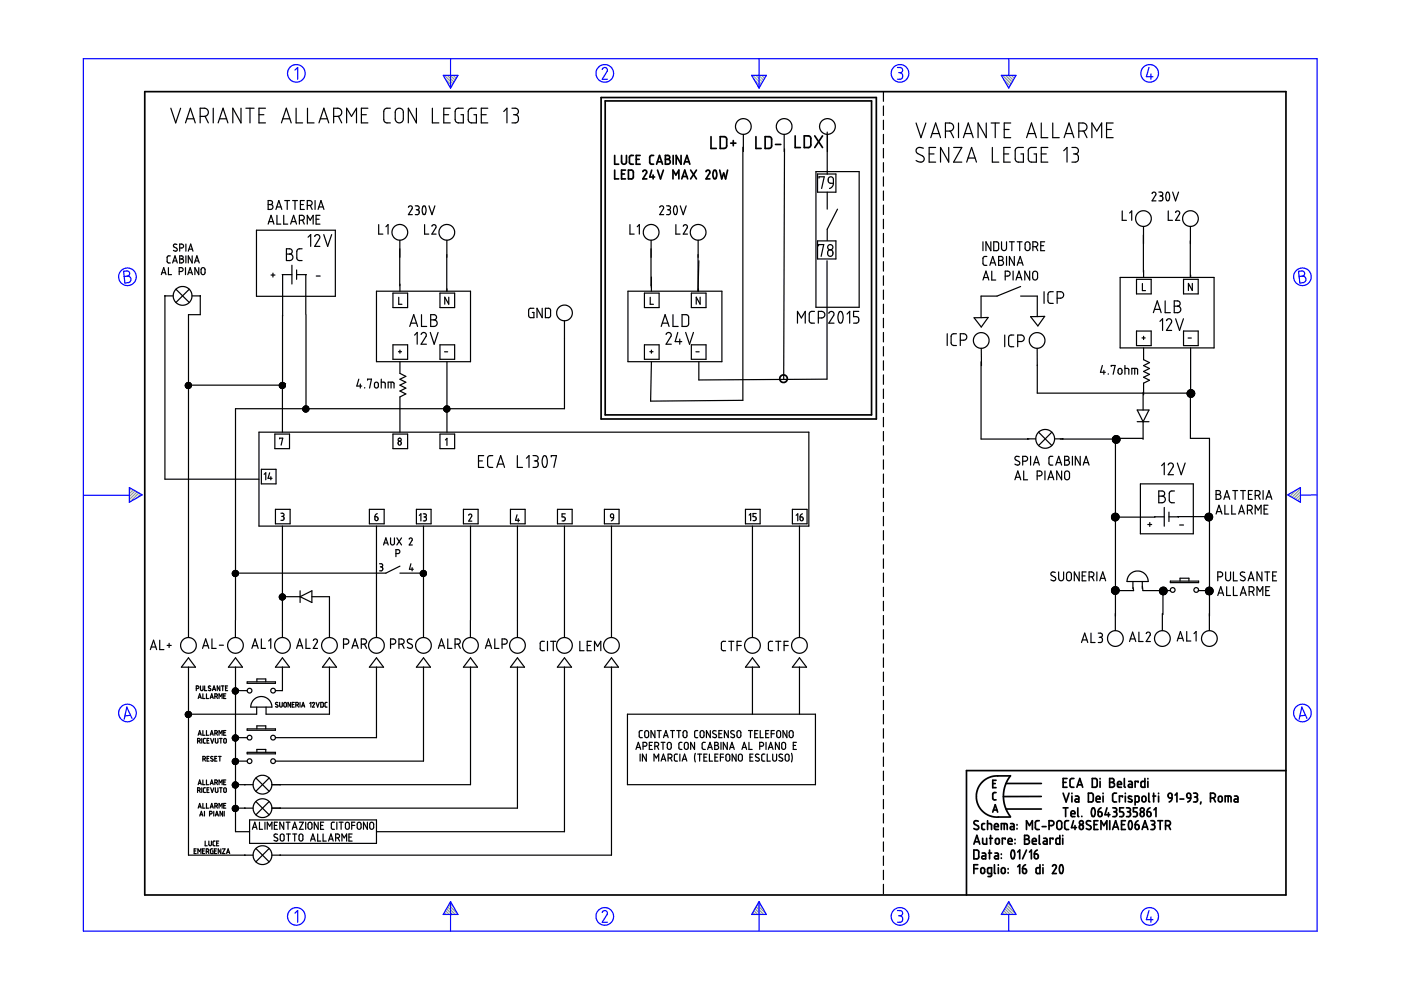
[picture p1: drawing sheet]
<svg xmlns="http://www.w3.org/2000/svg" width="297mm" height="210mm" viewBox="0 0 297 210" stroke-linecap="round" stroke-linejoin="round" font-family="sans-serif">
<g fill="none" stroke="#6c9" stroke-width=".25">
<path d="M94.2 16l1.8 1.8M94.5 16.8l1.3 1.4M94.8 16l1.5 1.4M95.3 18.3l.3 .3M95.5 16l1 1M96.1 16l.6 .6M96.7 16l.3 .2M159.6 16l1.8 1.8M159.9 16.8l1.3 1.4M160.3 16l1.4 1.4M160.7 18.3l.3 .3M160.9 16l1 1"/>
<path d="M161.5 16l.6 .6M162.1 16l.2 .2M212.6 16l1.8 1.8M212.8 16.8l1.3 1.4M213.2 16l1.4 1.4M213.7 18.3l.2 .3M213.8 16l1 1M214.4 16l.7 .6M215.1 16l.2 .2M27.5 103.4h-.1M27.9 103.6l-.5 .4M28.3 103.8l-.9 .9"/>
<path d="M28.7 104.1l-1.3 1.2M29 104.3l-1.6 1.6M29.4 104.5l-1.8 1.9M29.8 104.8l-.8 .8M273.4 104.7l-.3 .3M274.9 103.9l-1.4 1.3M275.7 103.6l-1.8 1.9M275.7 106.1l-.2 .3M275.7 105.5l-.6 .6M275.7 104.9l-1 1M275.7 104.2l-1.4 1.5M94 193.8v.1"/>
<path d="M94.2 193.5l.4 .4M94.4 193.1l.9 .8M94.7 192.7l1.2 1.2M94.9 192.3l1.6 1.6M95.1 191.9l1.9 1.9M95.4 191.5l.8 .8M159.4 193.8v.1M159.6 193.5l.4 .4M159.9 193.1l.8 .8M160.1 192.7l1.2 1.2M160.3 192.3l1.6 1.6M160.5 191.9l1.9 1.9"/>
<path d="M160.8 191.5l.8 .8M212.3 193.8v.1M212.6 193.5l.4 .4M212.8 193.1l.8 .8M213 192.7l1.2 1.2M213.2 192.3l1.6 1.6M213.5 191.9l1.8 1.9M213.7 191.5l.8 .8"/>
</g>
<g fill="none" stroke="#00f" stroke-width=".25">
<path d="M17.7 12.4h261.6v185h-261.6zM62.5 14.9l.6-.6v2.5M94 16h3.1l-1.6 2.7zM95.5 12.4v6.3M127.7 14.7l.5-.4 .5 .3v.5l-1 1.7h1.1M159.4 16h3.1l-1.6 2.7zM160.9 12.4v6.3M190.3 14.3h.7l.3 .3v.6l-.5 .2M190.5 15.4h.3M190.8 15.4l.5 .3v.7l-.3 .4h-.7M212.3 16h3.1l-1.5 2.7zM213.9 12.5v3.5"/>
<path d="M243.6 14.3l-.5 2h1.4M244 15.7v1.1M26.2 57.5l.9-.1 .3 .3 .1 .5-.5 .3 .5 .2 .3 .4-.1 .3-.3 .5-.9 .1zM27 58.5l-.7 .1M275.3 57.5l.9-.1 .3 .3 .1 .5-.5 .3 .5 .2 .3 .4-.1 .4-.2 .3-1 .2zM276.1 58.5l-.7 .1M17.8 105h9.6M27.4 103.4l2.7 1.5-2.7 1.6zM273 104.9l2.7-1.5v3.1zM279.3 104.9l-3.6 .1M27.7 151.7l-1.2 .1M28 152.3l-1.1-2.4-.6 2.6"/>
<path d="M276.8 151.7l-1.2 .1M277.1 152.3l-1.1-2.4-.6 2.6M62.5 193.6l.6-.5v2.4M95.5 191.2v6.2M95.5 191.2l1.6 2.7h-3.1zM127.7 193.5l.1-.3 .5-.1 .5 .4-.1 .4-1 1.6h1.1M160.9 191.2v6.2M160.9 191.2l1.6 2.7h-3.1zM190.3 193.1h.6l.4 .2v.5l-.5 .4M190.5 194.2h.3M190.8 194.2l.5 .3v.7l-.4 .3h-.6M213.9 191.2l1.5 2.7h-3.1z"/>
<path d="M213.9 193.9v3.5M243.6 193.1l-.5 1.9h1.4M244 194.4v1.1"/>
<circle cx="62.8" cy="15.6" r="1.87"/>
<circle cx="128.2" cy="15.6" r="1.87"/>
<circle cx="190.8" cy="15.6" r="1.87"/>
<circle cx="243.7" cy="15.6" r="1.87"/>
<circle cx="27" cy="58.7" r="1.87"/>
<circle cx="276.1" cy="58.7" r="1.86"/>
<circle cx="27" cy="151.2" r="1.87"/>
<circle cx="276.1" cy="151.2" r="1.87"/>
<circle cx="62.8" cy="194.3" r="1.87"/>
<circle cx="128.2" cy="194.3" r="1.86"/>
<circle cx="190.8" cy="194.3" r="1.86"/>
<circle cx="243.8" cy="194.3" r="1.86"/>
</g>
<g fill="none" stroke="#000" stroke-width=".36">
<path d="M30.7 19.4h241.9v170.4h-241.9zM127.4 20.7h58.4v68.1h-58.4zM128.3 21.4h56.5v66.6h-56.5zM130.3 33v1.8h.9M130.3 36.1v1.8h.9M131.8 33v1.4l.4 .4h.3l.3-.4v-1.4M131.8 36.9h.6M132.6 36.1h-.8v1.8h.8M133.2 36.1h.8l.3 .3v1.2l-.3 .3h-.8zM134.3 33h-.5l-.3 .3v1.3l.3 .2h.5M134.9 33.8h.6M135.7 33h-.8v1.8h.8"/>
<path d="M136.3 36.4l.1-.2 .4-.1 .3 .3-.8 1.5h.8M138.2 36.1l-.4 1.4h1M138.5 37.1v.8M138.6 33h-.6l-.2 .3v1.2l.3 .3h.5M139.2 34.8l.6-1.8 .7 1.8M139.4 34.3h.9M139.4 36.1l.6 1.8 .7-1.8M141.1 33h.7l.2 .2-.1 .5-.3 .1 .4 .1 .1 .3-.1 .4-.2 .2h-.7zM141.1 33.8h.5M142.7 37.9v-1.8l.6 1 .6-1v1.8M142.7 33v1.8M144.4 33v1.8l-1-1.8v1.8"/>
<path d="M144.5 37.9l.7-1.8 .6 1.8M144.7 37.4h.9M145 34.8l.6-1.8 .7 1.8M145.2 34.3h.9M146.4 36.1l1.3 1.8M147.7 36.1l-1.3 1.8M149.7 36.4l.4-.3 .4 .2v.4l-.8 1.2h.8M150.7 29v2.5h1.2M151.4 36.1a.56 .56 0 0 1 .6 .8l-.2 .7a.35 .35 0 0 1-.4 .3 .35 .35 0 0 1-.2-.5v-.6zM152.6 36.1l.4 1.8 .4-1.2 .4 1.2 .5-1.8M152.7 29h.9l.4 .3 .1 1.7-.4 .4-1 .1zM154.9 30.4h1.1"/>
<path d="M155.5 29.8v1.1M160.3 29v2.5h1.1M162.2 29h1l.4 .4v1.6l-.3 .4-1.1 .1zM164.4 30.6h1.1M168.6 28.8v2.5h1.1M170.5 28.8h1l.4 .3v1.7l-.3 .4-1.1 .1zM172.7 28.8l1.7 2.5M174.4 28.8l-1.7 2.5M206.5 179l.6-1.9 .6 1.9M206.7 178.5h.9M207.4 174.1l-.7-.1-.2 .5 .1 .3 .8 .4 .1 .5-.6 .2-.4-.2M208.3 177.7v1l.3 .3h.6v-1.3"/>
<path d="M208.8 174.6h-.5l-.1 .2v1l.6 .1M209.4 174.6l.8 .2v1.1M209.4 174v1.9M209.8 177.7h.6M210 177.1v1.9M210.5 166.1h.5M210.5 172.2l.5-1.6 .5 1.6M210.6 171.7h.8M210.8 175.3h.9l-.2-.6-.3-.1-.3 .2-.1 .8 .3 .3h.6M211.1 177.9l.4-.2 .4 .3v.7l-.3 .3-.5-.2zM211.2 168h-.4l-.3 .3v1.1l.7 .2M211.2 165.4h-.7v1.6h.7"/>
<path d="M212.3 175.9v-1.3l1.1 .1 .2 1.2M212.9 174.6v1.3M213.1 177.9v-.2h-.6v1.3M213.3 166.1h7.5M213.3 171.5h7.5M213.7 178.4h.9l-.2-.6-.3-.1-.3 .2-.1 .8 .2 .3h.7M214.2 164.5h-3.5l-.9 .3-.9 .5-.7 .6-.7 .9-.4 1-.1 1.1 .1 1.1 .4 .9 .7 1 .8 .6 .8 .5 .9 .2h3.5M214.2 164.5l-1 1.7-.5 2.2 .1 1.3 .3 1.3 1.1 2.1M214.3 174.6h.5l.2 .3v1h-.5a.31 .31 0 0 1-.3-.3 .31 .31 0 0 1 .3-.3h.5M215.2 177.9v.2M215.2 178.8v.1M215.6 174.8v.1"/>
<path d="M215.6 175.7v.1M217.2 177.1h.7l.2 .3v.4l-.4 .1 .5 .3 .1 .3-.4 .5h-.7zM217.2 177.9h.5M217.6 175.9v-1.9l.7 1 .6-1v1.9M218.9 178.4h.8l-.1-.6-.3-.1-.4 .2v.8l.2 .3h.6M220.3 174h-.5l-.3 .3 .1 1.4 .2 .2h.5M220.3 177.1v1.7l.3 .2M220.8 168.9h-8.1M221 175.3h.8M221.3 177.7l.5 .1 .2 .2v1h-.5a.31 .31 0 0 1-.3-.3 .31 .31 0 0 1 .3-.3h.5M222.4 175l.9-.1 .2-.3-.2-.4-.3-.2h-.6v1.9M223.2 177.9v-.2h-.6v1.3"/>
<path d="M224.2 174.2l.6-.2 .3 .4v1.1l-.4 .4-.4-.1-.2-.3v-1zM224.7 177.1v1.9h-.7l-.1-.2v-.9l.3-.2h.5M225.3 177.1v.1M225.3 177.7v1.3M225.4 165.9h.6M225.4 168.2l.6 1.8 .7-1.8M225.4 171.3h1M225.9 171.3v1.8M226.2 165.1h-.8v1.8h.8M226.6 174h-.6l-.3 .3 .1 1.4 .3 .2h.5M227.1 172.5h.8l-.1-.5-.4-.1-.3 .2v.8l.2 .2h.6M227.3 168.2v.1"/>
<path d="M227.3 168.8v1.2M227.6 174l-.4 1.5h1M227.7 165.1h-.6l-.2 .3v1.4l.3 .1h.5M227.9 175v.9M228 168.8h.5l.2 .2v1h-.5a.31 .31 0 0 1-.3-.3 .31 .31 0 0 1 .3-.3h.5M228.3 166.9l.6-1.8 .7 1.8M228.5 166.4h.9M228.5 171.3v1.7l.2 .1M228.9 175l.4-.2 .3 .2 .1 .5-.2 .3-.3 .1-.3-.2zM229.4 173.1h.1M230.8 168.2h.7l.3 .3v1.2l-.3 .3h-.7zM231.2 174.1l-.7-.1-.2 .5 .9 .6 .1 .6-.5 .2-.5-.2"/>
<path d="M231.6 165.1h.7l.3 .2v1.3l-.2 .3h-.8zM231.6 171.4a.53 .53 0 0 1 .5 .2 .53 .53 0 0 1 .1 .5l-.1 .7a.34 .34 0 0 1-.4 .3 .34 .34 0 0 1-.3-.4v-.6zM232 174.8h.6M232.4 169.4h.8v-.3l-.2-.3-.5 .1-.1 .9 .2 .2h.6M232.8 174h-.8v1.9h.8M232.8 172.1h.6l.2 .2 .1 .5-.2 .3h-.3l-.3-.1zM233.2 165.1v.1M233.2 165.7v1.2M233.4 175.9v-1.9l.6 1 .7-1v1.9M233.4 171.3l-.4 .3-.2 .5M233.9 168.2v.1M233.9 168.8v1.2"/>
<path d="M234.7 171.3l-.4 1.4h1M235 172.3v.8M235.3 165.1h.6l.3 .3-.1 .4-.3 .1 .4 .1 .1 .3-.1 .4-.3 .2h-.6zM235.3 165.9h.5M235.3 174v1.9M235.9 175.9l.6-1.9 .7 1.9M235.9 171.3h.7l.1 .2 .1 .3-.4 .3M236.1 175.4h.9M236.2 172.1h.2M236.4 172.1l.3 .2 .1 .5-.3 .3h-.6M236.7 168.2h-.5l-.3 .3v1.3l.3 .2h.5M236.9 166.3h.9l-.2-.5-.3-.1-.3 .1-.1 .9 .2 .2h.7"/>
<path d="M237.8 174.8h.6M238 169v-.2h-.7v1.2M238.2 171.3h-.8v.8h.6l.2 .4-.1 .6h-.7M238.4 165.1v1.7l.2 .1M238.6 168.2v.1M238.6 168.8v1.2M238.6 174h-.8v1.9h.8M238.8 171.3h.5l.3 .2v.4l-.3 .2M239.1 172.1h.2M239.3 172.1l.4 .3-.1 .5-.2 .2h-.6M239.3 165.7h.5l.3 .2v1h-.6a.31 .31 0 0 1-.3-.3 .31 .31 0 0 1 .3-.3h.6M239.4 174.1a.5 .5 0 0 1 .6 .2 .5 .5 0 0 1 .1 .5l-.2 .8a.34 .34 0 0 1-.4 .2 .34 .34 0 0 1-.2-.4l-.1-.6z"/>
<path d="M239.9 168.9l-.2-.1a.29 .29 0 0 0-.4 .1 .29 .29 0 0 0 .1 .4l.5 .2a.33 .33 0 0 1 0 .5 .33 .33 0 0 1-.5 0l-.2-.1M240.7 170l.7-.1 .1-.9-.2-.2h-.6v1.9M240.7 174.8l.7 .2 .1 .5-.1 .3-.4 .1-.3-.2zM241.1 171.3h-.8v.8h.6l.2 .3-.1 .7h-.7M241.3 174l-.4 .3-.2 .5M241.3 165.9v-.2h-.6v1.2M241.9 172.3l.2-.2 .4 .2 .1 .5-.1 .2-.4 .1-.2-.1zM242.1 175.9l.7-1.9 .6 1.9M242.2 169l.2-.2 .4 .1 .2 .8-.2 .2-.4 .1-.3-.2zM242.3 175.4h.9M242.7 165.1v1.8h-.6l-.2-.2 .1-.9 .2-.1h.5M243.2 172.1l.7 .2v.7l-.4 .1-.2-.1z"/>
<path d="M243.4 165.1v.1M243.4 165.7v1.2M243.6 168.2v1.6l.2 .2M243.8 171.3l-.4 .3-.2 .5M244 174h.6l.2 .3-.1 .4-.3 .1M244.2 174.8h.2M244.4 174.8l.4 .2v.6l-.2 .3h-.6M244.4 168.8h.6M244.6 168.2v1.8M244.7 171.7l.4-.4v1.8M245.5 174h1M245.6 168.2v.1"/>
<path d="M245.6 168.8v1.2M246 174v1.9M247.1 175h.6l.4-.1 .1-.4-.3-.4-.8-.1v1.9M247.7 168.4l.3-.2 .4 .1 .1 .9-.7-.1zM247.7 175l.5 .9M248.5 169.2l-.2 .5-.4 .3M249.1 168.6l.4-.4v1.8M250.2 169.4h.8M251.7 168.3l.3-.1 .3 .1 .2 .9h-.6l-.2-.2zM252.5 169.2l-.2 .5-.5 .3M253.1 168.2l.7 .1 .1 .4-.4 .3M253.3 169h.2"/>
<path d="M253.5 169l.4 .2v.5l-.2 .3h-.6M254.6 170l-.1 .5M256.6 169.2l.9-.1 .2-.3-.1-.4-.4-.2h-.6v1.8M257.3 169.2l.4 .8M258.4 169l.2-.2 .4 .1 .1 .8-.1 .2-.4 .1-.3-.2zM259.8 170v-1.2l1.1 .1 .1 1.1M260.4 168.8v1.2M261.7 168.8h.6l.2 .3v.9h-.6a.31 .31 0 0 1-.3-.3 .31 .31 0 0 1 .3-.3h.6M272.6 163.4h-67.7v26.4M206.5 180.2l.7 .1 .3 .2v1.3l-.2 .3h-.8zM206.5 184.2h.8M207.3 183.3h-.8v1.9"/>
<path d="M208 184.1l.4-.1 .3 .2v.8l-.2 .2-.5-.2zM208.2 180.9h.6l.2 .2v1h-.6a.31 .31 0 0 1-.2-.3 .31 .31 0 0 1 .2-.3h.6M209.6 180.9h.6M209.8 180.2v1.9M210.2 185.2l-.7-.1v-1l.7-.1v1.6l-.2 .2h-.5M210.8 183.3v1.8l.3 .1M210.9 180.9h.6l.2 .2v1h-.5a.31 .31 0 0 1-.4-.3 .31 .31 0 0 1 .4-.3h.5M211.7 183.3v.2M211.7 184v1.2M212.3 181.1v.1M212.3 181.9v.1M212.4 184.1l.2-.1 .4 .1 .1 .8-.1 .2-.4 .1-.3-.2z"/>
<path d="M213.7 184.2v.1M213.7 185v.1M214.5 180.3a.56 .56 0 0 1 .7 .8l-.2 .7a.35 .35 0 0 1-.4 .3 .35 .35 0 0 1-.2-.5l-.1-.7zM215.8 180.7l.4-.5v1.9M215.8 183.8l.4-.5v1.9M216.8 184.2h.6l.2 .2v.5l-.2 .3-.5-.1zM217.4 183.3l-.4 .4-.2 .5M217.6 180.2l-.8 1.9M218.3 180.7l.4-.5v1.9M219.3 181.1l.7 .1 .1 .6-.1 .2-.4 .1-.2-.2zM219.9 180.2l-.4 .3-.2 .6M220.5 183.3v1.9h-.7l-.1-.2v-.8l.2-.2h.6"/>
<path d="M221.1 183.3v.2M221.1 184v1.2M223.1 183.7l.4-.4 .4 .3v.3l-.8 1.3h.9M224.8 183.5a.53 .53 0 0 1 .5 .1 .53 .53 0 0 1 .1 .6l-.1 .6a.35 .35 0 0 1-.4 .4 .35 .35 0 0 1-.2-.5l-.1-.6z"/>
<circle cx="166.1" cy="80.3" r=".8"/>
<circle cx="229.3" cy="174.4" r=".41"/>
<circle cx="242.2" cy="171.7" r=".42"/>
</g>
<g fill="none" stroke="#000" stroke-width=".25">
<path d="M187.3 19.5v2M36.2 22.9l1.1 3.2 1-3.2M39.3 26.1l1.1-3.2 1 3.2M39.6 25.2h1.5M42.4 24.7h.9l.5-.2 .4-.6-.2-.7-.5-.3h-1.1v3.2M43.5 24.7l.7 1.4M45.2 22.9v3.2M46.2 26.1l1.1-3.2 1 3.2M46.5 25.2h1.5M51.1 22.9v3.2l-1.7-3.2v3.2M52.1 22.9h1.8M53 22.9v3.2"/>
<path d="M54.9 24.3h1M56.3 22.9h-1.4v3.2h1.4M59.7 26.1l1-3.2 1 3.2M59.9 25.2h1.5M62.8 22.9v3.2h1.4M65.2 22.9v3.2h1.4M67.6 26.1l1.1-3.2 1 3.2M67.9 25.2h1.5M70.7 24.7h1.1l.5-.3 .2-.8-.3-.5-.5-.2h-1v3.2M71.8 24.7l.7 1.4M73.5 26.1v-3.2l1 1.8 1.1-1.8v3.2M76.6 24.3h1.1"/>
<path d="M78 22.9h-1.4v3.2h1.4M82.8 22.9l-.9 .1-.4 .2-.1 .4v2.1l.5 .3 .9 .1M84.1 23.2l.4-.3 .5 .1 .5 .6v1.8l-.2 .4-.4 .2-.7-.1-.4-.5v-1.7zM88.3 22.9v3.2l-1.7-3.2v3.2M91.7 22.9v3.2h1.3M94.1 24.3h1M95.5 22.9h-1.4v3.2h1.4M98.2 22.9l-1.2 .1-.5 .4v2.1l.5 .5 1.2 .1v-1.8h-.5M101 22.9l-1.2 .1-.5 .4v2l.1 .4 .4 .2 1.2 .1v-1.8h-.5M102 24.3h1.1M103.4 22.9h-1.4v3.2h1.4M106.8 23.6l.7-.7v3.2"/>
<path d="M108.5 22.9l1 .1 .4 .3-.1 .7-.6 .3M108.9 24.3h.3M109.2 24.3l.5 .2 .2 .2v.8l-.4 .5-1 .1M157.5 31.2v53.7l-19.6 .1 .2-8.2M157.6 28.5v3.6M166.3 28.5v3.6M166.3 31.6l-.1 48.8M173 36.4h9.2v28.8h-9.2zM173.3 36.9h3.9v3.8h-3.9zM173.7 37.8v-.3h1.1l-.6 2.5M175.4 28v8.9M175.4 28.5v3.6"/>
<path d="M175.8 37.6l.5-.1 .3 .2 .1 1.2h-.7l-.3-.3-.1-.7zM176.7 38.9l-.2 .6-.6 .5M187.3 22.5v2M187.3 25.5v2M187.3 28.5v2M187.3 31.5v2M187.3 34.5v2M187.3 37.5v2M194.2 26.1l1.1 3.1 1-3.1M195.8 31.4l-1.1-.1-.4 .3-.1 .4 .3 .5 1.3 .7 .2 .4-.2 .5-.3 .3h-.4l-.9-.4M197 32.6h1M197.3 29.2l1.1-3.1 1 3.1"/>
<path d="M197.6 28.3h1.5M198.4 31.3h-1.4v3.1h1.4M200.4 27.8h1.1l.4-.2 .3-.6-.2-.6-.6-.3h-1v3.1M201.1 31.3v3.1l-1.7-3.1v3.1M201.5 27.8l.7 1.4M202.2 31.3h1.7l-1.7 3.1h1.7M203.2 26.1v3.1M204.3 29.2l1-3.1 1 3.1M204.6 28.3h1.4M205 34.4l1-3.1 1 3.1M205.2 33.5h1.5M209.1 26.1v3.1l-1.7-3.1v3.1"/>
<path d="M210.1 26.1h1.8M210.4 31.3v3.1h1.4M211 26.1v3.1M212.8 32.6h1.1M212.9 27.5h1.1M214.2 31.3h-1.4v3.1h1.4M214.3 26.1h-1.4v3.1h1.4M217 31.3h-1.2l-.5 .3-.1 2.2 .4 .5 1.4 .1v-1.8h-.5M217.7 29.2l1-3.1 1 3.1M218 28.3h1.5M219.7 31.3h-1.1l-.5 .4-.1 2.1 .4 .5 1.3 .1v-1.8h-.5M220.8 26.1v3.1h1.4"/>
<path d="M220.8 32.6h1M222.2 31.3h-1.4v3.1h1.4M223.2 26.1v3.1h1.4M225.5 32l.7-.7v3.1M225.6 29.2l1.1-3.1 1 3.1M225.9 28.3h1.5M227.3 31.3h.9l.4 .3-.1 .7-.5 .3M227.6 32.6h.4M228 32.6l.6 .4v1l-.4 .4h-.9M228.7 27.8h1.1l.4-.2 .3-.5-.2-.7-.6-.3h-1v3.1M229.8 27.8l.7 1.4M231.5 29.2v-3.1l1 1.7 1.1-1.7v3.1"/>
<path d="M234.6 27.5h1M236 26.1h-1.4v3.1h1.4M34.2 58.2l.5-1.5 .5 1.5M34.4 57.8h.7M35.7 56.7v1.5h.7M36.1 54.3h-.4l-.3 .2 .1 1 .2 .2 .4 .1M36.6 55.8l.5-1.5 .5 1.5M36.7 55.3h.8M37.5 51.8h-.3a.34 .34 0 0 0-.4 .1 .34 .34 0 0 0 .1 .5l.5 .2a.41 .41 0 0 1 0 .7 .41 .41 0 0 1-.6-.2M38 57.6l.7-.2v-.5l-.7-.2v1.5M38.1 52.6l.7-.1 .1-.3v-.3l-.3-.1h-.5v1.5M38.1 54.3h.5a.32 .32 0 0 1 .2 .3 .32 .32 0 0 1-.3 .3l.4 .2v.4l-.3 .2-.5 .1z"/>
<path d="M38.1 54.9h.4M39.3 56.7v1.5M39.4 51.8v1.5M39.4 54.3v1.5M39.8 58.2l.5-1.5 .5 1.5M39.9 53.3l.5-1.5 .5 1.5M40 57.8h.7M40.1 52.8h.7M40.7 54.3v1.5l-.8-1.5v1.5M41.3 55.8l.4-1.5 .5 1.5M41.4 55.3h.7M42.1 56.7v1.5l-.8-1.5v1.5"/>
<path d="M42.8 56.9l.4-.2 .3 .3v.8l-.3 .4-.5-.2zM54.4 48.8h16.7v14h-16.7zM56.9 42.5h.6l.2 .3v.3l-.3 .3 .3 .1 .2 .3v.2l-.3 .4h-.7zM56.9 43.4h.5M56.9 47.5l.6-1.8 .6 1.8M57 47h.9M57.5 58.3h.8M57.9 57.9v.8M58.5 44.4l.6-1.9 .7 1.9M58.7 43.9h.9M58.7 45.7v1.8h.8M59.9 58.2h2"/>
<path d="M59.9 58.2v.1M59.9 58.3v8.7M60.2 45.7v1.8h.8M60.4 42.5h1M60.7 52.7l.9 .1 .4 .4-.2 .5-.4 .2 .5 .1 .2 .5-.1 .4-.3 .3h-1zM60.7 53.9h.7M60.9 42.5v1.9M61.6 47.5l.7-1.8 .6 1.8M61.8 47h.9M61.9 56.2v4M62 42.5h1.1M62.5 42.5v1.9"/>
<path d="M62.9 57.2v2M63.5 46.7l.9-.2 .1-.4-.2-.3-.8-.1v1.8M63.7 43.4h.6M64.1 52.7l-.8 .1-.4 .4 .1 1.7 .3 .3h.8M64.1 46.7l.4 .8M64.5 42.5h-.8v1.9h.8M64.8 58.3v8.3M64.9 58.2h-2M65.2 43.6l.8-.1 .2-.4-.2-.4-.8-.2v1.9M65.2 47.5v-1.8l.6 1 .6-1v1.8M65.3 50.3l.6-.6v2.5M65.8 43.6l.4 .8"/>
<path d="M66.7 50.1l.3-.3 .4-.1 .4 .5-1.1 2h1.1M66.8 42.5v1.9M67 46.5h.6M67.1 58.5h.8M67.4 44.4l.7-1.9 .6 1.9M67.6 43.9h.9M67.8 45.7h-.8v1.8h.8M68.6 49.7l.9 2.5 .8-2.5M80.3 47.6v2h.9M81.8 48.1l.5-.5v2M84.8 50.9v9.7M86.6 43.9l.3-.3 .5 .2v.4l-.8 1.3h.8"/>
<path d="M88.1 43.6h.5l.3 .3-.1 .4-.3 .2M88.3 44.5h.2M88.5 44.5l.3 .1 .1 .6-.4 .3h-.4M89.7 43.8a.49 .49 0 0 1 .5 .1 .49 .49 0 0 1 .1 .5l-.1 .9a.35 .35 0 0 1-.5 .2 .35 .35 0 0 1-.1-.5l-.1-.7zM90 47.6v2h.9M91 43.6l.6 1.9 .6-1.9M91.6 48l.4-.4 .4 .3v.4l-.8 1.3h.9M94.7 50.9v10.8M133.6 47.6v2h.9M135.1 48.1l.5-.5v2M138 50.9v9.7M138.1 58.7v3"/>
<path d="M139.9 43.9l.2-.2 .3-.1 .3 .4-.8 1.5h.8M141.3 43.6h.6l.2 .3v.4l-.3 .2M141.5 44.5h.3M141.8 44.5l.3 .1 .1 .6-.4 .3h-.5M143 43.7a.55 .55 0 0 1 .6 .8l-.1 .7a.34 .34 0 0 1-.4 .3 .34 .34 0 0 1-.3-.5v-.7zM143.3 47.6v2h.9M144.2 43.6l.7 1.9 .6-1.9M144.9 48l.4-.4 .3 .2 .2 .2-.9 1.6h.9M148 54v7.7l.2-6.4M148 50.9v3.7M173.3 51.1h3.9v3.8h-3.9zM173.5 52.1v-.2h1.1l-.5 2.5"/>
<path d="M175.3 55.3v25.1l-27.1 .2v-3.8M175.4 40.7v3.6M175.6 53.1l.6-.1 .3 .2 .1 .6-.3 .5-.3 .1-.4-.3-.1-.6zM177.6 44.3l-2.2 4.3v2.4M187.3 40.5v2M187.3 43.5v2M187.3 46.5v2M187.3 49.5v2M187.3 52.5v2M187.3 55.5v2M187.3 58.5v2M208.4 51.3v1.8"/>
<path d="M208.4 59.4l.6-1.9 .7 1.9M208.6 58.8h.9M209.2 54.4h-.5l-.3 .3 .1 1.3 .1 .2 .6 .1M209.9 56.3l.6-1.9 .6 1.9M210 55.7h.9M210.1 51.3v1.8l-1.1-1.8v1.8M210.3 57.5v1.9h.8M210.7 51.3h.7l.3 .2v1.3l-.3 .3h-.7zM211.7 54.4h.7l.3 .3-.1 .4-.3 .1 .3 .1 .2 .4-.1 .3-.3 .2-.7 .1zM211.7 55.2h.6M212.3 51.3l.1 1.5 .5 .3 .3-.1 .2-.2v-1.5M213.1 58.5l.9-.1 .2-.3-.1-.4-.3-.2h-.7v1.9"/>
<path d="M213.4 54.4v1.9M214 51.3h1.1M214.5 51.3v1.8M214.8 57.5v1.9M215.1 54.4v1.9l-1.1-1.9v1.9M215.4 59.4l.6-1.9 .7 1.9M215.6 58.8h.9M215.7 51.3h1M215.7 56.3l.6-1.9 .6 1.9M215.9 55.7h.8M216.2 51.3v1.8M217.5 51.4l.6-.1 .3 .3v1.1l-.3 .4h-.4l-.3-.3-.1-1.1z"/>
<path d="M218.3 57.5v1.9l-1-1.9v1.9M219 52.3l.9-.1 .1-.3-.1-.4-.3-.2h-.6v1.8M219.1 57.6l.5-.1 .4 .3v1.1l-.4 .5-.4-.1-.2-.3-.1-1.1zM219.6 52.3l.4 .8M220.7 52.1h.6M221.5 51.3h-.8v1.8h.8M237.5 58.8h19.9v15h-19.9zM237.9 44.7v2h.9M239.5 45.2l.4-.5v2M241 59.2h3.1v3.1h-3.1zM242.4 48l.1 10.8M244.3 41l.3-.3 .4 .2 .1 .3-.8 1.4h.8"/>
<path d="M245.7 40.7h.5l.3 .2v.5l-.4 .2M245.9 41.6h.2M246.1 41.6l.4 .2v.6l-.2 .2h-.6M247.4 40.8a.59 .59 0 0 1 .6 .8l-.1 .7a.35 .35 0 0 1-.5 .3 .35 .35 0 0 1-.2-.5v-.6zM247.7 44.7v2h.9M248.6 40.7l.6 1.9 .7-1.9M249.2 45.1l.4-.4 .5 .2v.4l-.9 1.4h.9M250.9 59.2h3.1v3.1h-3.1zM252.4 51.1v7.7M252.4 48v3.7M252.4 58.3v.5M34.9 62.7h1.8"/>
<path d="M35 62.7v38.9h19.9M37.3 61.3l2.8 2.8M40.1 61.3l-2.8 2.8M40.7 62.7h1.8M42.5 62.7v4h-2.5v68.5M59.9 66.8v24.8M64.9 66.7v20M79.8 61.7h20v15h-20zM83.3 62.1h3.1v3.1h-3.1zM83.3 73.1h3.1v3.1h-3.1zM84.5 74.6h.6M84.5 63v1.5h.7"/>
<path d="M84.8 76.7v2.5l1.2 .6-1.2 .6 1.2 .6-1.2 .7 1.2 .6-1.2 .6 1.2 .6-1.2 .7v7.4M84.8 60.2v1.5M84.8 74.2v.7M86.9 69.2l.8-2.5 .8 2.5M87.1 68.5h1.2M87.9 71.1l.6-.6v2.5M89.3 70.9l.2-.3 .4-.1 .3 .2 .2 .3-1.1 2h1.1M89.4 66.7v2.5h1.1M91.2 70.5l.9 2.5 .8-2.5M91.3 66.7h.8l.4 .4-.1 .5-.4 .2 .5 .2 .2 .4-.1 .5-.4 .3h-.9zM91.3 67.8h.7M93.3 62.1h3.1v3.1h-3.1z"/>
<path d="M93.3 73.1h3.1v3.1h-3.1zM94.3 74.6h.6M94.8 61.2v.5M94.8 76.7v14.9M95.1 63v1.5l-.8-1.5v1.5M113.2 65.4h-.8l-.3 .3v1.3l.3 .3 .8 .1v-1.1h-.3M115 65.4v2l-1.1-2v2M115.6 65.4h.8l.3 .2v1.4l-.2 .3-.9 .1zM119.7 68v18.7h-69.8v48.5M133.1 61.7h20v15h-20zM136.6 62.1h3.1v3.1h-3.1zM136.6 73.1h3.1v3.1h-3.1z"/>
<path d="M137.8 74.6h.7M137.9 63v1.5h.6M138.1 74.2v.7M140.2 69.2l.8-2.5 .9 2.5M140.4 68.5h1.2M141.2 70.9l.2-.3 .4-.1 .3 .1 .2 .3-.1 .4-1 1.7h1.1M142.7 66.7v2.5h1.1M143.7 70.5l-.5 1.9h1.3M144.1 71.9v1.1M144.6 66.7h1l.4 .4v1.6l-.4 .5h-1zM145.4 70.5l.8 2.5 .8-2.5M146.6 62.1h3.1v3.1h-3.1z"/>
<path d="M146.6 73.1h3.1v3.1h-3.1zM147.6 74.6h.6M148.1 61.2v.5M148.4 63v1.5l-.8-1.5v1.5M169.1 68.5v-2.5l.8 1.4 .8-1.4v2.5M172.7 66l-.8 .1-.3 .4v1.7l.3 .3h.8M173.5 67.4h.8l.5-.3 .1-.5-.3-.4-.4-.2h-.7v2.5M175.7 66.4l.2-.2 .4-.2 .5 .4v.5l-1.1 1.6h1.1M177.9 66.2a.59 .59 0 0 1 .7 .1 .59 .59 0 0 1 .1 .6l.1 .7-.3 .7a.48 .48 0 0 1-.6 .1 .48 .48 0 0 1-.2-.6v-.9zM179.6 66.6l.5-.6v2.5M182.1 66h-1.1v1.1l.7 .1 .4 .4v.5l-.2 .3-.9 .1M187.3 61.5v2"/>
<path d="M187.3 64.5v2M187.3 67.5v2M187.3 70.5v2M187.3 73.5v2M187.3 76.5v2M187.3 79.5v2M200.8 70.8v2.5M202.8 70.8h-.7l-.4 .4 .1 1.8 .3 .2 .7 .1M203.6 72.1h.8l.4-.2 .2-.3-.1-.6-.5-.2h-.8v2.5M206.5 67.4l3-.1-1.5 2zM208 76.7v16.4h10.1M208 73.9l.1 3.6"/>
<path d="M213 71v2.5M214.9 71l-.8 .1-.3 .4 .1 1.8 .3 .2h.7M215.8 72.4h.8l.4-.2 .2-.5-.3-.5-.3-.2h-.8v2.5M216.4 60.7l-5 2.1h-3.4v4.4M216.4 62.8h3.5v4.3M218.5 67.1h3l-1.5 2zM219.9 73.9v3.6M219.9 77.4v6h32.6M221.4 61.8v2.5M223.3 61.8l-.8 .1-.3 .5 .1 1.7 .3 .2h.7M224.1 63.2h.9l.4-.3 .1-.5-.3-.4-1.1-.2v2.5M233.7 77.5l-.4 1.4h1.1"/>
<path d="M234 78.5v.9M235 79.2v.2M235.6 77.7v-.2h.8l-.4 1.9M237.2 78.3l.3-.2 .4 .3v.7l-.3 .2h-.3l-.2-.2zM238.5 78.1l.8 .2v1.1M238.5 77.5v1.9M240 79.4v-1.3l1.1 .1 .1 1.2M240.6 78.1v1.3M241 70.2h3.1v3.1h-3.1zM242.1 71.6h.7M242.2 60.1v1.5h.7M242.5 73.8v2.5l1.2 .6-1.2 .6 1.2 .6-1.2 .7 1.2 .6-1.2 .6 1.2 .6-1.2 .6v2.5"/>
<path d="M242.5 71.3v.7M244.5 66.3l.9-2.5 .8 2.5M244.8 65.6h1.2M245.9 68.1l.6-.5v2.5M247 63.8v2.5h1.1M247.3 68l.3-.4h.4l.4 .4-.1 .4-1 1.7h1.1M249 63.8h.9l.3 .4-.1 .5-.4 .2 .4 .2 .3 .5-.2 .5-.3 .2h-.9zM249 64.9h.7M249.3 67.6l.8 2.5 .8-2.5M250.9 70.2h3.1v3.1h-3.1zM251.9 71.7h.7M252.4 73.8v19.1h4v40.8"/>
<path d="M252.8 60.1v1.5l-.8-1.5v1.5M39.7 81.1l-.4 .4M39.7 82.3l.9-.7-.8 .8M39.8 81.1l-.5 .5M39.9 81.1l-.6 .6M40 81.7h19.9M40 81.1l-.7 .7M40.1 81.1l-.8 .8M40.2 81.2l-.9 .8M40.3 81.2l-.9 .8M40.3 81.2l-.9 .9M40.3 81.2l-.8 .9"/>
<path d="M40.4 82.1l-.2 .2M40.4 81.5l-.8 .8M40.4 81.3l-.9 .9M40.4 81.3v.1M40.5 81.4l-.9 .9M40.5 82l-.1 .1M40.5 81.5l-.1 .1M40.6 81.9l-.5 .5M40.6 81.8l-.7 .6M40.6 81.7l-.7 .7M54.9 91.6h116.6v19.9h-116.6zM55.4 99.5h3.1v3.1h-3.1z"/>
<path d="M58.3 92h3.1v3.1h-3.1zM59.3 82l.9-.8-.9 .8M59.3 93v-.1h.6l-.3 1.5M59.6 81.1l-.3 .4M59.7 81.1l-.5 .5M59.9 81.1l-.7 .6M59.9 81.1l-.7 .7M60 81.1l-.8 .8M60.2 81.2l-.8 .9M60.3 81.2l-.9 .9M60.3 81.3h.1M60.3 81.7l.2-.1-.8 .8"/>
<path d="M60.3 81.5l-.7 .8M60.3 81.4l-.8 .8M60.3 82l-.3 .4M60.3 81.7l-.6 .6M60.3 81.3l-.9 .9M60.4 81.3l-.1 .1M60.4 81.4l-.9 .9M60.5 82l-.4 .3M60.5 81.5l-.2 .1M60.5 81.9l-.2 .1M60.5 81.7l-.7 .7M60.5 81.8l-.2 .1"/>
<path d="M64.6 86.1l-.4 .4M64.7 86.1l-.5 .5M64.8 86.1l-.6 .6M64.9 86.1l-.7 .7M65 86.1l-.8 .8M65.1 86.1l-.8 .9M65.2 86.1l-.9 .9M65.2 86.2l-.9 .9M65.3 86.2l-.9 .9M65.3 86.3l-.8 .9M65.3 87l-.3 .3M65.3 86.3l-.9 .9"/>
<path d="M65.4 86.3l-.1 .1M65.4 86.4l-.9 .9M65.4 87l-.3 .3M65.4 86.4l-.8 .9M65.5 86.6l-.8 .7 .6-.7M65.5 86.9l-.2 .1M65.5 86.5l-.2 .2M65.5 86.7l-.7 .7M65.5 86.7l-.2 .2M76.1 80.4l-.5 1.5h1.1M76.4 81.4v.9M77.3 82.2v.1"/>
<path d="M77.9 80.6v-.2h.9l-.4 1.9M79.5 81.2l.4-.2 .2 .2 .1 .7-.2 .3-.3 .1-.3-.2zM80.8 81h.6l.2 .2 .1 1.1M80.8 80.4v1.9M82.3 82.3v-1.3l1.2 .1v1.2M82.9 81v1.3M83.3 92h3.1v3.1h-3.1zM93.3 92h3.1v3.1h-3.1zM94.4 93.3l.4-.4v1.5M94.6 86.1l-.5 .5M94.7 86.1l-.6 .6M94.8 86.1l-.7 .7"/>
<path d="M94.9 86.1l-.8 .8M95.1 86.1l-.9 .9M95.1 86.2l-.9 .9M95.2 86.2l-.9 .9M95.2 86.9l-.5 .5M95.2 86.4l-.9 .8M95.2 87l-.3 .3M95.2 86.5l-.8 .8M95.2 86.3l-.9 .9M95.2 86.3h.1M95.3 86.4l-.9 .9M95.3 86.4l-.1 .2"/>
<path d="M95.3 87l-.1 .1M95.4 86.9l-.4 .4M95.4 86.6l-.8 .7M95.4 86.5l-.9 .8M95.4 86.7l-.7 .7M95.4 86.7l-.2 .2M101.5 97.7h.8M102.6 96.6h-1.1v2.5h1.1M104.5 96.6h-.8l-.3 .5v1.7l.4 .3h.7M105.3 99.1l.9-2.5 .8 2.5M105.6 98.4h1.1M109.7 96.6v2.5h1.1"/>
<path d="M111.6 97.2l.6-.6v2.5M113 96.6h.8l.3 .3-.1 .6-.4 .2M113.3 97.7h.3M113.6 97.7l.3 .1 .2 .3v.7l-.4 .3h-.7M115.2 96.8a.55 .55 0 0 1 .6 0 .55 .55 0 0 1 .2 .6v.8l-.2 .8a.59 .59 0 0 1-.7-.1 .59 .59 0 0 1-.1-.7v-.7zM116.9 96.9v-.3h1.1l-.6 2.5M187.3 82.5v2M187.3 85.5v2M187.3 88.5v2M187.3 91.5v2M187.3 94.5v2M187.3 97.5v2"/>
<path d="M216.1 96.8h-.7l-.2 .5 .9 .6 .1 .5-.5 .2-.5-.2M216.8 97.8l.9-.1 .2-.3-.1-.4-.3-.2h-.7v1.8M217 99.9v1.8h.9M218.5 96.8v1.8M219.1 98.6l.7-1.8 .6 1.8M219.3 98.1h.9M219.6 93l-1.7 .1M220.2 91.6l2.8 2.9M221.6 99.9v1.8M223 91.6l-2.8 2.9M223.2 96.8h-.6l-.2 .2 .1 1.4 .7 .2M223.6 93h1.8"/>
<path d="M223.8 98.6l.7-1.8 .6 1.8M224 98.1h.9M224.8 93.1h11.9M225.1 99.9v1.8l-1.1-1.8v1.8M225.3 93v.1M225.7 96.8h.7l.2 .2v.3l-.4 .3 .4 .1 .2 .4-.4 .5h-.7zM225.7 97.6h.5M227.4 96.8v1.8M229 96.8v1.8l-1-1.8v1.8M229.7 98.6l.6-1.8 .6 1.8M229.8 98.1h.9M235.9 93.5l1.1-1-1.1 1"/>
<path d="M236 93.2l-.1 .1M236.2 92.5l-.2 .3M236.4 92.4l-.5 .4M236.6 92.4l-.7 .6M236.6 92.4l-.7 .7M236.8 92.4l-.9 .9M237.1 92.5l-1.1 1.1M237.2 92.5l-1.2 1.2M237.2 92.6l-1.1 1.1M237.3 92.6l-1.2 1.2M237.3 92.7l-1.1 1.1M237.3 92.8l-1.1 1.1"/>
<path d="M237.4 93.6l-.4 .3M237.4 92.9l-1.1 1M237.4 92.9l-1 1M237.4 93.3l-.6 .7M237.4 93.1l-.8 .9M237.4 93.2l-.7 .8M237.4 93l-.9 1M241.1 86.9h2.5l-1.2 2.5zM241.1 89.4h2.5M242.3 92.9h-5.8v37.7M242.4 83.2v3.7M242.4 89.4v3.8"/>
<path d="M246.3 98.7l.5-.5v2.4M247.7 98.6l.2-.3 .4-.1 .3 .1 .2 .4-1.1 1.9h1.1M249.6 98.2l.8 2.4 .9-2.4M252 84.1l1.2-1.1-1.2 1.1M252 82.8l-.2 .2M252.3 82.7l-.6 .5M252.4 82.6l-.7 .7M252.5 82.6l-.8 .9M252.6 82.6l-.9 .9M252.7 82.7l-1 1 1.1-1M252.9 82.7l-1.1 1.1M252.9 82.8l-1.1 1.1"/>
<path d="M253 82.8l-1.1 1.1M253 82.8l-1.1 1.2M253.2 83.8l-.3 .3M253.2 83.1l-1.1 1M253.2 83.1l-1 1.1M253.3 83.7l-.5 .5M253.3 83.2l-1 1M253.3 83.3l-1 .9M253.3 83.5l-.7 .7M253.3 83.4l-.8 .8M56 100.6l.3-.4v1.5M57.2 100.2l-.4 1.2h.9"/>
<path d="M57.4 101.1v.6M58.4 108h3.1v3.1h-3.1zM59.6 108.8h.4a.34 .34 0 0 1 .2 .4 .34 .34 0 0 1-.3 .3M59.7 109.5h.2M59.9 109.5l.3 .2v.4l-.2 .2h-.4M59.9 111.5v23.7M78.3 108h3.1v3.1h-3.1zM79.5 109.6h.5l.1 .5a.33 .33 0 0 1-.3 .3 .33 .33 0 0 1-.3-.3zM79.8 111.5v23.7M80 108.9l-.4 .2-.1 .5M80.5 119.5h.3a.33 .33 0 0 1 .4 .4 .33 .33 0 0 1-.4 .3M81.3 115.5l.5-1.5 .5 1.5"/>
<path d="M81.4 115.1h.8M82.8 114v1.2l.4 .3 .4-.2v-1.3M83.9 117.4l.8-.2 .1-.4-.2-.2-.7-.1v1.5M84.1 114l1 1.5M85.1 114l-1 1.5M86.8 114.3a.33 .33 0 0 1 .4-.2 .33 .33 0 0 1 .2 .5l-.6 .9h.6M87.1 119.5l-.3 1.2h.8M88.3 108h3.1v3.1h-3.1zM88.9 109.3l.3-.4v1.5M89.7 108.9h.4a.33 .33 0 0 1 .3 .4 .33 .33 0 0 1-.3 .3M89.8 111.5v23.7M89.9 109.6h.2"/>
<path d="M90.1 109.6l.3 .2v.4l-.2 .2h-.5M98.3 108h3.1v3.1h-3.1zM99.4 109.2a.34 .34 0 0 1 .4-.2 .34 .34 0 0 1 .2 .5l-.6 1h.6M99.8 111.5l-.1 23.7M108.2 108h3.1v3.1h-3.1zM109.6 109.2l-.3 1.1h.8M109.7 111.5v23.7M109.9 110v.7M118.2 108h3.1v3.1h-3.1zM119.7 111.5v23.7M119.8 108.9h-.6v.7l.5 .1 .1 .2-.1 .5h-.5M128.1 108h3.2v3.1h-3.2z"/>
<path d="M129.5 109h.1a.31 .31 0 0 1 .3 0 .31 .31 0 0 1 .2 .3v.5h-.4l-.3-.3zM129.6 111.5v23.7M130.1 109.8l-.2 .4-.3 .2M158.1 108h3.1v3.1h-3.1zM158.8 109.2l.4-.3v1.5M159.5 111.5v23.7M160.3 108.9h-.6v.6l.4 .1 .2 .2-.1 .5-.5 .1M168 108h3.1v3.1h-3.1zM168.8 109.3l.3-.4v1.5M169.5 111.5v23.7M169.6 109.6l.6 .1 .1 .5a.34 .34 0 0 1-.4 .2 .34 .34 0 0 1-.3-.3zM170.1 108.9l-.3 .3-.2 .4"/>
<path d="M187.3 100.5v2M187.3 103.5v2M187.3 106.5v2M187.3 109.5v2M187.3 112.5v2M187.3 115.5v2M187.3 118.5v2M215.2 101.7l.6-1.8 .6 1.8M215.3 101.2h.9M219.9 100.9h.6l.3-.2 .1-.4-.2-.4h-.8v1.8M222.2 101.7l.6-1.8 .6 1.8M222.4 101.2h.9"/>
<path d="M225.8 100.1l.5-.2 .4 .3v1.1l-.4 .4-.4-.1-.2-.3zM236 109.2l-.3 .4M236 110l-.1 .2M236 109.8l-.2 .2M236 109.6l-.3 .3M236 109.4l-.3 .3M236.1 108.9l-.3 .3M236.2 110.4h.1M236.3 108.8l-.6 .7M236.4 108.8l-.4 .5M236.5 109.6h8.3M236.6 108.8l-.6 .6"/>
<path d="M236.6 110.4h-.1M236.6 108.8l-.9 1M236.7 108.9l-1 1M236.8 108.9l-.8 .8M236.9 108.9l-1.1 1.2M236.9 109l-.9 .9M237 109.1l-1 1M237 109.1l-1.1 1.1M237.1 109.2l-1.1 1.1M237.2 109.2l-1.1 1.1M237.2 110l-.4 .4M237.2 109.3l-1.1 1.1"/>
<path d="M237.2 109.3l-1 1.1M237.3 109.7l-.6 .7M237.3 109.5l-.9 .9M237.3 109.5l-1 .9M237.3 109.7l-.7 .7M241.8 102.6h11.2v10.6h-11.2zM243.4 111.2h.8M243.8 110.8v.8M244.8 109.6h2M244.9 109.6h.1M245.7 104.1h.8l.4 .4-.1 .5-.4 .2 .4 .1 .3 .4-.1 .4-.3 .4-1 .1zM245.7 105.2h.7"/>
<path d="M246.8 107.6v4M247.8 108.6v2M249 104.1l-.8 .1-.3 .4 .1 1.7 .3 .3h.7M249.9 109.6h.1M250.1 111.3h.8M255.9 108.9l-.3 .3M256.1 108.8l-.6 .7M256.2 108.8l-.7 .7M256.3 108.8l-.8 .9M256.4 108.8l-.9 .9M256.4 109.5l-8.6 .1M256.5 108.9l-1 1"/>
<path d="M256.6 108.9l-1.1 1M256.7 108.9l-1.1 1.1M256.7 109l-1.1 1.1M256.8 109l-1.1 1.2M256.9 109.1l-1.2 1.1M256.9 109.1l-1.1 1.2M257 109.2l-1.2 1.1M257 109.3l-1.1 1M257 109.3l-1 1.1M257 109.9l-.4 .5M257.1 109.4l-1 1 1-.9M257.1 109.7l-.7 .7"/>
<path d="M257.1 109.6l-.7 .8M257.8 104h.7l.2 .3v.4l-.4 .1 .4 .2 .2 .3-.1 .3-.3 .3h-.7zM257.8 104.8h.5M257.8 109l.6-1.9 .7 1.9M258 108.5h.9M259.5 105.9l.6-1.9 .6 1.9M259.7 105.4h.9M259.7 107.1v1.9h.8M261.2 107.1v1.9h.8M261.4 104h1M261.9 104v1.9M262.6 109l.6-1.9 .6 1.9"/>
<path d="M262.8 108.5h.9M263 104h1.1M263.5 104v1.9M264.5 108.2l.8-.2 .2-.3-.1-.4-.3-.2h-.6v1.9M264.7 104.8h.6M265.1 108.2l.4 .8M265.5 104h-.8v1.9h.8M266.1 105.1h.6l.4-.2 .1-.5-.2-.3-.9-.1v1.9M266.1 109v-1.9l.7 1.1 .6-1.1v1.9M266.7 105l.5 .9M267.8 104v1.9M268 107.9h.6"/>
<path d="M268.4 105.9l.6-1.9 .7 1.9M268.6 105.4h.9M268.8 107.1h-.8v1.9h.8M31.9 137.7l.7-2 .6 2M32.1 137.2h.9M33.9 135.7v2h.9M35.4 136.8h.9M35.9 136.4v.9M40 139.5l1.4 2h-2.9zM42.9 137.5l.7-2 .7 2M43.1 136.9h1M44.9 135.5v2h.9"/>
<path d="M46.5 136.8h.9M49.3 121.9l.9-.9-.9 .9M49.7 122.2l.8-.7-.8 .7M49.8 121l-.5 .5M49.9 120.9l-.6 .7M49.9 139.5l1.5 2h-3zM50 120.9l-.7 .7M50 121l-.7 .8M50.1 121l-.8 .8M50.3 121.1l-.9 .9M50.4 121.4l-.8 .8M50.4 121.7l-.6 .5"/>
<path d="M50.4 121.2l-.9 .9M50.4 121.2h.1M50.5 121.3l-.9 .9M50.5 121.9l-.1 .1M50.5 121.3l-.1 .1M50.5 121.8l-.5 .4M50.5 121.6l-.6 .6M50.5 121.6l-.1 .2M53.4 137.5l.7-2 .6 2M53.6 136.9h.9M55.4 135.5v2h.9M57 135.9l.4-.4v2"/>
<path d="M59.3 126.9l.9-.9-.9 .9M59.6 126l-.3 .3M59.7 125.9l-.5 .5M59.9 125.9l-.7 .7M59.9 126.5h3.7M59.9 139.5l1.5 2h-3zM60 125.9l-.8 .8M60 126l-.8 .8M60.2 126.1l-.8 .9M60.3 126.1l-.9 .9M60.3 126.7l-.4 .5M60.3 126.2l-.8 .9"/>
<path d="M60.3 126.9l-.3 .3M60.3 126.5l-.6 .7M60.3 126.2h.1M60.4 126.2h-.1M60.4 126.3l-.9 .8M60.5 126.3l-.9 .8M60.5 126.8l-.2 .1M60.5 126.7l-.4 .5M60.5 126.4l-.2 .1M60.5 126.4l-.8 .8M60.5 126.5l-.7 .7M60.5 126.6l-.2 .2"/>
<path d="M62.9 137.5l.6-2 .7 2M63.1 136.9h.9M63.6 126.5l2.5-1.2v2.4zM63.6 125.3v2.4M64.9 135.5v2h.9M66.1 126.5h3.7v8.7M66.4 135.8l.4-.3 .5 .3-.1 .3-.8 1.4h.9M69.8 139.5l1.6 2h-3zM72.8 136.6l.9-.1 .3-.4-.1-.4-.5-.2h-.6v2M74.6 137.5l.7-2 .6 2M74.8 136.9h1M76.6 136.6h.6l.4-.2 .1-.4-.2-.4-.9-.1v2"/>
<path d="M77.3 136.6l.4 .9M79.8 139.5l1.5 2h-3zM80.6 120.2h.2M80.8 120.2l.3 .2 .1 .4-.3 .2h-.4M82.8 136.6h.6l.4-.2 .1-.4-.2-.4-.9-.1v2M84.6 136.6h.6l.4-.2 .1-.5-.2-.3-.9-.1v2M84.8 120l-3 1.5h-31.9M84.8 121.5h5M85.2 136.6l.5 .9M87.4 135.6l-.7-.1-.3 .2v.3l.1 .2 .9 .6v.5l-.4 .2-.6-.3M87.4 120.4v.6M89.2 121.9l.9-.9-.9 .9"/>
<path d="M89.5 121l-.3 .4M89.6 122.2l.8-.7-.8 .7M89.6 121l-.5 .5M89.8 139.5l1.5 2h-3zM89.8 120.9l-.7 .7M89.9 121l-.8 .8M90 121l-.9 .8M90.1 121.1l-.9 .9M90.2 121.1l-.9 .9M90.2 121.4l-.7 .8M90.2 121.7l-.5 .5M90.2 121.2l-.9 .9"/>
<path d="M90.3 121.2l-.9 .9M90.3 121.2h-.1M90.3 121.3l-.9 .9M90.3 121.9l-.1 .1M90.3 121.3l-.1 .1M90.4 121.8l-.5 .4M90.4 121.6l-.7 .6M90.4 121.6l-.2 .2M92.9 137.5l.7-2 .7 2M93.1 136.9h1M94.9 135.5v2h.9M96.5 136.6h.6l.4-.2 .1-.4-.2-.4-.9-.1v2"/>
<path d="M97.1 136.6l.5 .9M99.8 139.5l1.4 2h-2.9zM102.9 137.5l.7-2 .6 2M103.1 136.9h1M104.9 135.5v2h.9M106.4 136.6h.6l.4-.2 .1-.5-.1-.3-1-.1v2M109.7 139.5l1.5 2h-3zM115.4 136h-.6l-.3 .3 .1 1.4 .2 .2 .6 .1M116.1 136v2M116.7 136h1.2M117.3 136v2M119.7 139.5l1.5 2h-3z"/>
<path d="M122.9 136v2h.9M124.5 136.9h.7M125.4 136h-.9v2h.9M126 138v-2l.7 1.1 .7-1.1v2M129.6 139.5l1.5 2h-3zM153.8 136h-.6l-.2 .4v1.3l.2 .2 .6 .1M154.5 136h1.1M155 136v2M156.3 136.9h.9M157.2 136h-.9v2M159.5 139.5l1.5 2h-2.9zM163.8 136h-.6l-.3 .3 .1 1.4 .2 .2 .6 .1"/>
<path d="M164.5 136h1.1M165 136v2M166.2 136.9h.9M167.1 136h-.9v2M169.5 139.5l1.5 2h-3zM187.3 121.5v2M187.3 124.5v2M187.3 127.5v2M187.3 130.5v2M187.3 133.5v2M187.3 136.5v2M187.3 139.5v2"/>
<path d="M223.7 121.4l-.6-.1-.3 .5 .1 .2 .9 .5v.4l-.3 .2-.7-.2M224.5 121.3v1.4l.4 .4h.4l.2-.3v-1.5M226.3 121.4l.5-.1 .3 .3 .1 1.1-.4 .4h-.4l-.3-.3v-1.1zM228.8 121.3v1.8l-1-1.8v1.8M229.3 136.2l.7-2 .6 2M229.4 122.1h.7M229.5 135.7h.9M230.3 121.3h-.9v1.8h.9M230.9 122.3l.9-.1 .1-.4-.1-.3-.2-.2h-.7v1.8M231.3 134.2v2h.9M231.5 122.3l.4 .8M232.6 121.3v1.8"/>
<path d="M232.9 134.2l.8 .2v.5l-.4 .2M233.1 135.1h.2M233.2 123.1l.6-1.8 .6 1.8M233.3 135.1l.4 .3v.6l-.3 .2h-.5M233.4 122.6h.9M236 125.7l-.1 .1M236 125.5l-.2 .1M236 125.3l.7-.9-1 1.1M236 124.6l-.2 .2M236 125.2l-.3 .3M236 125l-.3 .3M236 124.7l-.3 .3"/>
<path d="M236.1 124.5l-.1 .1M236.2 125.9v.1M236.3 124.4l-.6 .7M236.4 125.9v.1M236.4 124.4l-.4 .4M236.5 130.1v3.6M236.6 124.4l-.9 .9M236.6 124.4l-.6 .7M236.7 125.9l-.1 .1M236.9 124.5l-1.1 1.1M236.9 124.5l-.9 1M237 124.6l-1.1 1.1"/>
<path d="M237 124.7l-1 1M237.1 124.7l-1.1 1.2M237.2 124.8l-1.1 1.1M237.2 125.5l-.4 .4M237.2 124.9l-1.1 1M237.2 124.9l-1 1M237.3 125.2l-.8 .8M237.3 125.1l-1 .9M237.3 125.3l-.7 .6M237.3 125l-1 .9M239.5 136l.6-2 .7 2M239.6 121.8l1.2-.7 1.2 .1 1 .7 .3 .7 .1 .7h-4.4l.1-.8z"/>
<path d="M239.6 135.5h1M240.2 123.3v1.5M240.2 124.6l.1 .6h-3.8M241.5 134v2h.9M242.2 123.3v1.5M242.2 124.3l.1 .9h5.8M243 134.3l.2-.2 .4-.1 .3 .4-.9 1.6h.9M245.9 125.7l1.2-1.1-1.1 1.1M246.2 124.7l-.2 .1M246.2 125.9v.1M246.4 130.1v3.6M246.4 124.5l-.5 .6"/>
<path d="M246.5 124.5l-.6 .7M246.6 125.2v5.1M246.7 124.5l-.9 .8M246.8 124.5l-.9 .9M246.9 124.5l-1 1M246.9 125.9l-.2 .2M246.9 124.5l-1 1.1M247.2 124.7l-1.2 1.1M247.2 124.7l-1.1 1.2M247.3 124.8l-1.2 1.1M247.3 124.8l-1.1 1.1M247.4 125.7l-.5 .3"/>
<path d="M247.4 124.9l-1.1 1.1 1.1-1M247.4 125.5l-.4 .4M247.4 125.1l-.9 1M247.4 125.2l-.9 .9M247.4 125.3l-.7 .8M247.4 125.4l-.6 .5M248.1 123.2h6v.3h-6zM249.6 135.9l.7-2 .6 2M249.8 135.3h.9M250.2 123.2v-.6h1.9v.6M251.6 133.9v2h.9M253.2 134.3l.4-.4v2"/>
<path d="M254 125.2h2.4M255.9 125.9v.1M256 124.6l-.3 .3M256 125.9v.1M256.2 125.9l-.1 .1M256.2 124.5l-.6 .6M256.3 124.5l-.7 .7M256.4 125.9l-.2 .2M256.5 124.5l-.9 .9M256.6 124.5l-1 1.1M256.7 125.9l-.2 .2M256.7 124.6l-1 1"/>
<path d="M256.8 124.6l-1.1 1.1M256.8 125.9l-.1 .1M256.8 124.6l-1.1 1.2M256.9 124.7l-1.1 1.1M257 124.7l-1.2 1.2M257 124.8l-1.1 1.1M257.1 125.7l-.2 .2M257.1 124.9l-1.1 1M257.1 124.9l-1 1M257.1 125l-1 1M257.2 125.6l-.4 .3M257.2 125.1l-.9 .8"/>
<path d="M257.2 125.2l-.9 .9M257.2 125.4l-.8 .7M257.2 125.3l-.6 .6M258.2 122.3l.9-.1 .1-.3-.1-.4-.2-.2h-.7v1.8M258.2 126.3l.6-1.9 .6 1.9M258.4 125.7h.9M259.9 121.3v1.4l.1 .3 .3 .1 .4-.1 .2-.2v-1.5M260.1 124.4v1.9h.8M261.5 121.3v1.8h.8M261.5 124.4v1.9h.8M263 126.3l.6-1.9 .6 1.9M263.1 125.7h1"/>
<path d="M263.9 121.4l-.6-.1-.3 .5 .1 .2 .8 .5 .1 .4-.4 .2-.6-.2M264.6 123.1l.7-1.8 .6 1.8M264.8 122.6h.9M264.8 125.4l.9-.1 .2-.3-.1-.4-.3-.2h-.7v1.9M265.5 125.4l.4 .9M266.5 126.3v-1.9l.6 1 .6-1v1.9M267.5 121.3v1.8l-1-1.8v1.8M268.2 121.3h1M268.4 125.2h.6M268.7 121.3v1.8M269.2 124.4h-.8v1.9h.8M269.8 122.1h.6"/>
<path d="M270.7 121.3h-.9v1.8h.9M39.7 150.9l-.4 .4M39.8 150.9l-.5 .4M39.9 150.8l-.6 .7M40 141.5v39.8h13.7M40 150.8l-.7 .7M40.1 150.9l-.8 .7M40.1 150.9l-.8 .8M40.2 150.9l-.9 .9M40.3 150.9l-.9 .9M40.3 151l-.9 .9M40.3 151l-.8 .9"/>
<path d="M40.4 151.6l-.5 .5M40.4 151.1l-.9 .9M40.4 151.8l-.3 .3M40.4 151.2l-.8 .8M40.4 151.1v.1M40.5 151.2l-.9 .9M40.5 151.7l-.3 .4M40.6 151.3l-.8 .8 .6-.7M40.6 151.3l-.2 .2M40.6 151.7l-.2 .1M40.6 151.4l-.7 .7M40.6 151.5l-.2 .2"/>
<path d="M41.6 146h.3a.28 .28 0 0 0 .3-.3 .28 .28 0 0 0-.3-.3h-.3v1M41.9 157.1h.3a.28 .28 0 0 0 .3-.3 .28 .28 0 0 0-.3-.2h-.3v1M42 148.1l.3-1 .4 1M42 155.9l.3-1 .4 1M42.1 147.8h.5M42.1 155.6h.5M42.2 157.1l.3 .5M42.5 145.4v.8a.28 .28 0 0 0 .3 .2 .28 .28 0 0 0 .3-.2v-.8M42.8 156.6v1M43 147.1v1h.5M43 154.9v1h.5M43.4 145.4v1h.4"/>
<path d="M43.6 156.6l-.5 .1 .1 .8 .4 .1M43.8 147.1v1h.4M43.8 154.9v1h.4M43.9 157h.3M44.3 156.6h-.4v1h.4M44.6 148.1l.3-1 .3 1M44.6 155.9l.3-1 .3 1M44.6 147.8h.5M44.6 155.6h.5M44.7 145.5a.26 .26 0 0 0-.4 0 .26 .26 0 0 0 0 .4l.3 .1a.27 .27 0 0 1 0 .4 .27 .27 0 0 1-.4-.1M44.7 156.6l.3 1 .3-1M45 146.4l.4-1 .3 1"/>
<path d="M45.1 146.2h.5M45.6 147.7h.2a.28 .28 0 0 0 .3-.3 .28 .28 0 0 0-.3-.3h-.2v1M45.6 155.5h.2a.29 .29 0 0 0 .3-.3 .29 .29 0 0 0-.3-.3h-.2v1M45.7 156.6v.7a.28 .28 0 0 0 .2 .3 .28 .28 0 0 0 .3-.3v-.7M45.9 147.6l.2 .5M45.9 155.4l.2 .5M46.4 148.1v-1l.4 .6 .3-.6v1M46.4 155.9v-1l.4 .6 .3-.6v1M46.5 156.6h.6M46.6 145.4v1l-.5-1v1M46.8 156.6v1M46.9 145.4h.6"/>
<path d="M47.2 145.4v1M47.4 147.6h.4M47.4 155.3h.4M47.5 156.6l.4 .1 .1 .6a.28 .28 0 0 1-.3 .3 .28 .28 0 0 1-.3-.3zM47.8 145.9h.4M47.9 147.1h-.5v1h.5M47.9 154.9h-.5v1h.5M48.3 145.4h-.5v1h.5M49.7 145.9l-.4 .4M49.7 155.9l-.4 .4M49.7 157.1l.7-.7-.7 .7M49.8 145.9l-.5 .5"/>
<path d="M49.8 155.8l-.5 .5M49.9 145.9l-.6 .6M49.9 155.8l-.6 .7M49.9 141.5v34.8h3M49.9 146.4h2.5M49.9 156.4h2.5M50 145.9l-.7 .7M50 155.8l-.7 .7M50 145.9l-.7 .8M50 155.9l-.7 .8 .8-.8M50.1 145.9l-.8 .8M50.2 145.9l-.9 .9"/>
<path d="M50.2 155.9l-.9 .8M50.2 155.9l-.9 .9M50.3 146l-.9 .9M50.3 156l-.9 .9M50.4 146.8l-.3 .3M50.4 146.3l-.8 .8M50.4 146.4l-.7 .7M50.4 156.7l-.4 .4M50.4 146.1l-.9 .9M50.4 156.1l-.9 .9M50.5 146.2l-.9 .9M50.5 156.2l-.9 .8"/>
<path d="M50.5 146.7l-.1 .2M50.5 146.2l-.1 .1M50.5 156.7l-.4 .4M50.5 146.3l-.8 .8M50.5 156.3l-.1 .2M50.5 146.7l-.5 .4M50.5 156.6l-.1 .2M50.5 146.5l-.6 .7M50.5 146.5l-.7 .7M50.5 156.5l-.6 .6M50.5 156.4l-.7 .7M52.4 144.6h6v.3h-6z"/>
<path d="M52.4 154.5h6v.3h-6zM52.4 159.5h6v.3h-6zM53.8 148.3l1.1-.6 1.4 .1 1 .9 .4 1.2h-4.5l.1-.8zM54.4 149.9v1.5h-14.4M54.5 144.6v-.6h1.8v.6M54.5 154.5v-.6h1.8v.6M54.5 159.5v-.6h1.8v.6M58.9 149a.26 .26 0 0 0-.4 0 .26 .26 0 0 0 0 .4l.3 .1a.28 .28 0 0 1 0 .4 .28 .28 0 0 1-.4-.1M59.3 148.9v.7a.28 .28 0 0 0 .3 .3 .28 .28 0 0 0 .2-.3v-.7M59.9 141.5v4.9h-1.5M60.2 149.1a.27 .27 0 0 1 .3-.2 .27 .27 0 0 1 .2 .3v.4a.28 .28 0 0 1-.2 .3 .28 .28 0 0 1-.3-.3zM61.6 148.9v1l-.5-1v1"/>
<path d="M62 149.4h.3M62.4 148.9h-.4v1h.4M62.7 149.5h.3a.28 .28 0 0 0 .3-.3 .28 .28 0 0 0-.3-.3h-.3v1M63.1 149.5l.2 .4M63.6 148.9v1M63.9 149.9l.4-1 .3 1M64 149.6h.5M65.7 149.1l.2-.2v1M66.3 149.1a.22 .22 0 0 1 .3-.1 .22 .22 0 0 1 .1 .3l-.4 .6h.4M67 148.9l.4 1 .3-1M68 148.9l.6 .2v.7l-.2 .1h-.4zM69.3 148.9l-.4 .2 .1 .8h.3"/>
<path d="M69.8 141.5v9.9h-13.4v-1.5M79.8 141.5v14.9h-21.4M89.8 141.5v19.9h-31.4M99.8 141.5v24.9h-42.1M109.7 141.5v29.8h-52M119.7 141.5v34.8h-39.9M129.6 141.5v39.8h-71.9M133 151.4h39.9v15h-39.9zM134.8 158.9l.5-1.5 .5 1.5M135 158.5h.7M135.7 159.9v1.5M136.2 154.9h-.5l-.2 .2 .1 1.2 .6 .1"/>
<path d="M136.3 158.2l.8-.1 .1-.4-.2-.2-.7-.1v1.5M136.8 155l.5-.1 .2 .3v.9l-.3 .3-.5-.3zM137 159.9v1.5l-.8-1.5v1.5M137.7 158.1h.5M138.3 157.4h-.6v1.5h.6M138.8 158.2h.7l.2-.3-.1-.4-.8-.1v1.5M138.9 154.9v1.5l-.9-1.5v1.5M139.3 158.2l.4 .7M139.3 154.9h.9M139.8 154.9v1.5M140.2 157.4h.8M140.6 157.4v1.5"/>
<path d="M140.7 156.4l.5-1.5 .5 1.5M140.8 156h.7M141.6 157.5l.4-.1 .3 .3v.9l-.2 .3h-.4l-.2-.3zM142.2 154.9h.8M142.6 154.9v1.5M143.5 154.9h.8M143.6 159.9h-.4l-.2 .3v1l.2 .2h.4M143.9 154.9v1.5M144.1 159.9v1.5M144.6 157.4h-.5l-.2 .3 .1 1 .6 .2M144.9 155l.4-.1 .3 .3v.9l-.2 .3h-.3l-.3-.3zM145.2 157.5l.4-.1 .3 .2v1l-.2 .3-.6-.2z"/>
<path d="M147.3 157.4v1.5l-.9-1.5v1.5M147.4 159.7l-.1 .7 .1 1.1M147.9 159.9h.9M147.9 154.9h-.4l-.2 .3v1.1l.6 .1M148.3 159.9v1.5M148.5 155l.4-.1 .3 .2 .1 1-.3 .3h-.3l-.2-.3zM149.5 157.4h-.4l-.2 .3v1l.6 .2M149.9 159.9h-.7v1.5h.7M150 158.9l.5-1.5 .5 1.5M150.2 158.5h.7M150.4 159.9v1.5h.7M150.6 154.9v1.5l-.8-1.5v1.5"/>
<path d="M151.5 157.4h.5a.33 .33 0 0 1 .3 .3 .33 .33 0 0 1-.3 .4l.3 .1 .1 .4-.3 .3h-.6zM151.5 158.1h.5M151.8 155l-.5-.1a.33 .33 0 0 0 0 .6l.4 .3a.4 .4 0 0 1 0 .6 .4 .4 0 0 1-.6-.1v-.1M152.2 159.9h-.6v1.5h.6M152.4 155.6h.5M152.9 157.4v1.5M153.1 154.9h-.7v1.5h.7M153.4 159.9h-.7v1.5M154.1 160l.3-.1 .3 .3v.9l-.3 .3-.5-.3v-.9zM154.2 157.4v1.5l-.8-1.5v1.5M154.4 154.9v1.5l-.8-1.5v1.5M154.7 158.9l.5-1.5 .5 1.5"/>
<path d="M154.8 158.5h.8M155.7 155l-.3-.1a.34 .34 0 0 0-.5 .2 .34 .34 0 0 0 .2 .4l.5 .3a.41 .41 0 0 1-.1 .6 .41 .41 0 0 1-.6-.2M156.1 159.9v1.5l-.9-1.5v1.5M156.3 155l.4-.1 .4 .3v.9l-.3 .3h-.3l-.2-.3zM156.7 160l.4-.1 .3 .3v.8l-.3 .4-.5-.3zM157.3 158.9l.5-1.5 .5 1.5M157.4 158.5h.8M158.7 154.9h.8M158.8 157.4v1.5h.7M159.1 154.9v1.5M159.5 141.5v9.9M159.7 159.9h-.7v1.5h.7"/>
<path d="M160 155.6h.5M160.7 154.9h-.7v1.5h.7M160.9 160l-.4-.1a.33 .33 0 0 0-.3 .2 .33 .33 0 0 0 .2 .4l.5 .3a.42 .42 0 0 1-.2 .6 .42 .42 0 0 1-.5-.2M161.1 158.2l.7-.1 .1-.4-.2-.2-.6-.1v1.5M161.2 154.9v1.5h.6M162.2 159.9h-.4l-.3 .2v1.1l.2 .2h.5M162.3 155.6h.6M162.4 157.4v1.5M162.7 159.9v1.5h.6M162.9 158.9l.5-1.5 .5 1.5M163 154.9h-.7v1.5h.7M163 158.5h.8"/>
<path d="M163.5 155.6h.7M163.8 159.9v1.2l.3 .3 .5-.2 .1-1.3M164.2 154.9h-.7v1.5M164.8 155l.5-.1 .2 .3v.9l-.3 .3-.5-.3zM165.2 157.4v1.5l-.8-1.5v1.5M165.8 157.5l.4-.1 .3 .2 .1 1-.3 .3h-.3l-.2-.3zM165.9 160l-.3-.1a.33 .33 0 0 0-.4 .2 .33 .33 0 0 0 .1 .4l.5 .3a.4 .4 0 0 1 0 .6 .4 .4 0 0 1-.6-.2h-.1M166.8 154.9v1.5l-.8-1.5v1.5M167.4 155l.4-.1 .3 .3 .1 .8-.3 .4h-.3l-.3-.3zM167.8 159.7l.2 .8-.2 1M168.2 158.1h.5M168.8 157.4h-.6v1.5h.6"/>
<path d="M169.5 141.5v9.9M187.3 142.5v2M187.3 145.5v2M187.3 148.5v2M187.3 151.5v2M187.3 154.5v2M187.3 157.5v2M41.6 180h-.4v1h.4M41.9 167.6h.3a.28 .28 0 0 0 .3-.3 .28 .28 0 0 0-.3-.3h-.3v1M42 166.4l.3-1 .4 1M42 171.3l.3-1 .4 1M42.1 166.1h.5"/>
<path d="M42.1 171.1h.5M42.2 167.6l.3 .4M42.4 173l.3-1 .3 1M42.4 172.7h.5M42.8 167v1M43 165.4v1h.5M43 170.3v1h.5M43 160.9h.3M43.3 160.9a.28 .28 0 0 0 .3-.2 .28 .28 0 0 0-.3-.3h-.3v1M43.3 160.9l.3 .5M43.3 172v1M43.4 180h-.5v1h.5"/>
<path d="M43.5 178.3v1h.4M43.6 167l-.5 .2v.7l.5 .1M43.8 165.4v1h.4M43.8 170.3v1h.4M43.9 160.8h.3M43.9 167.5h.3M44.3 178.3v.7a.28 .28 0 0 0 .3 .3 .28 .28 0 0 0 .2-.3v-.7M44.3 160.4h-.4v1h.4M44.3 167h-.4v1h.4M44.4 172.6h.3a.28 .28 0 0 0 .3-.3 .28 .28 0 0 0-.3-.3h-.3v1M44.6 166.4l.3-1 .3 1M44.6 171.3l.3-1 .3 1"/>
<path d="M44.6 166.1h.5M44.6 171.1h.5M44.7 167l.3 1 .3-1M45.2 160.4a.26 .26 0 0 0-.4 0 .26 .26 0 0 0 0 .4l.3 .2a.27 .27 0 0 1 0 .4 .27 .27 0 0 1-.4-.1M45.2 180l-.6 .1 .1 .8 .5 .1v-.6h-.2M45.3 172v1M45.6 165.9h.2a.28 .28 0 0 0 .3-.2 .28 .28 0 0 0-.3-.3h-.2v1M45.6 170.9h.2a.28 .28 0 0 0 .3-.3 .28 .28 0 0 0-.3-.3h-.2v1M45.6 160.8h.3M45.6 178.3h-.3l-.1 .2v.7l.4 .1M45.7 167v.7a.28 .28 0 0 0 .2 .3 .28 .28 0 0 0 .3-.3v-.7M45.7 173l.3-1 .3 1"/>
<path d="M45.7 172.7h.5M45.9 165.9l.2 .5M45.9 170.9l.2 .4M45.9 178.8h.4M45.9 180h-.4v1h.4M46 160.4h-.4v1h.4M46.3 160.4h.6M46.4 178.3h-.5v1h.5M46.4 166.4v-1l.4 .5 .3-.5v1M46.4 171.3v-1l.4 .6 .3-.6v1M46.5 167h.6M46.6 160.4v1"/>
<path d="M46.8 167v1M46.8 180v1l-.5-1v1M47.2 180h.5l-.5 1h.5M47.2 172v1l-.5-1v1M47.4 165.8h.4M47.4 170.8h.4M47.5 167.1l.3-.1 .2 .2v.5a.28 .28 0 0 1-.3 .3 .28 .28 0 0 1-.3-.3zM47.5 172v1M47.9 165.4h-.5v1h.5M47.9 170.3h-.5v1h.5M49.3 161.7l.9-.8-.9 .9M49.3 171.7l.9-.8-.9 .8"/>
<path d="M49.7 160.8l-.4 .4M49.7 165.8l-.4 .4M49.7 170.8l-.4 .4M49.8 160.8l-.5 .5M49.8 165.8l-.5 .5M49.8 170.8l-.5 .5M49.9 160.8l-.6 .6M49.9 165.8l-.6 .6M49.9 170.8l-.6 .6M49.9 161.4h2.5M49.9 166.4h3.8M49.9 171.3h3.8"/>
<path d="M50 160.8l-.7 .7M50 165.8l-.7 .7M50 170.8l-.7 .7M50 160.8l-.7 .8M50 165.8l-.7 .8M50 170.8l-.7 .8M50.1 160.8l-.8 .8M50.1 165.8l-.8 .8M50.1 170.8l-.8 .8M50.2 165.9l-.9 .8M50.2 165.9l-.9 .9M50.3 160.9l-.9 .9"/>
<path d="M50.3 165.9l-.9 .9M50.3 170.9l-.9 .9M50.3 161l-.9 .9M50.3 165.9l-.9 1M50.4 161.6l-.5 .5M50.4 161.5l.1-.2-.8 .8M50.4 161l-.9 .9M50.4 171.7l-.4 .3M50.4 161.7l-.4 .4M50.4 161.5l-.6 .6M50.4 161.2l-.8 .8M50.4 166.6l-.5 .5"/>
<path d="M50.4 166.7l-.4 .4M50.4 166l-.9 .9M50.4 171.4l.1-.2-.8 .8M50.4 171.2l-.8 .8M50.4 171l-.9 .9M50.4 161.1l-.9 .9M50.4 166.1h.1M50.5 161.1l-.9 .9M50.5 166.1l-.9 .9M50.5 171.1l-.9 .9M50.5 166.7l-.4 .3M50.5 166.2l-.1 .1"/>
<path d="M50.5 171.2h-.1M50.5 166.2l-.1 .2M50.5 161.6l-.4 .5M50.5 166.3l-.8 .7 .7-.7M50.5 166.6l-.1 .1M50.5 171.6l-.4 .4M50.5 161.5l-.1 .1M50.5 161.4l-.1 .2M50.5 166.4l-.7 .7M50.5 166.5l-.1 .1M50.5 171.4l-.6 .7M50.5 171.4l-.7 .7"/>
<path d="M51.9 166.3v.1M51.9 171.3v.1M52.9 173.8h26.9v5h-26.9zM53.5 175.8l.5-1.5 .5 1.5M53.7 175.4h.7M54.3 165l2.8 2.8M54.3 169.9l2.8 2.9M54.3 179.9l2.8 2.8M55 174.3v1.5h.7M56.2 174.3v1.5M56.7 175.8v-1.5l.5 .9 .5-.9v1.5M57.1 165l-2.8 2.8"/>
<path d="M57.1 169.9l-2.8 2.9M57.1 179.9l-2.8 2.8M58.2 175h.5M58.8 176.9l-.4-.1a.34 .34 0 0 0-.3 .3 .34 .34 0 0 0 .2 .4l.5 .2a.41 .41 0 0 1-.1 .6 .41 .41 0 0 1-.6-.1M58.8 174.3h-.6v1.5h.6M59.4 166.3v.1M59.4 171.3v.1M59.6 176.9l.4-.1 .2 .4v.8l-.3 .3-.5-.3v-.8zM60.2 174.3v1.5l-.9-1.5v1.5M60.7 174.3h.8M60.7 176.8h.9M61.1 174.3v1.5"/>
<path d="M61.2 176.8v1.5M62 175.8l.5-1.5 .5 1.5M62.1 176.8h.8M62.1 175.4h.7M62.5 176.8v1.5M63.4 177l.5-.2 .3 .3v.9l-.2 .3h-.3l-.3-.3zM63.5 174.3h.8l-.8 1.5h.8M64.8 174.3v1.5M65.5 174.4h.4l.2 .3v.8l-.3 .3-.5-.3v-.8zM65.8 178.3l.5-1.5 .5 1.5M66 177.9h.7M67.4 176.8v1.5h.6"/>
<path d="M67.5 174.3v1.5l-.9-1.5v1.5M68 175h.5M68.5 176.8v1.5h.7M68.6 174.3h-.6v1.5h.6M69.7 178.3l.5-1.5 .5 1.5M69.8 177.9h.7M70.9 174.3l-.5 .1-.1 .2v1.1l.6 .1M71.2 177.7l.7-.2 .1-.4-.2-.2-.6-.1v1.5M71.4 174.3v1.5M71.6 177.7l.4 .6M71.9 174.3h.8M72.3 174.3v1.5"/>
<path d="M72.5 178.3v-1.5l.5 .9 .5-.9v1.5M73.3 174.5l.4-.2 .3 .3 .1 .9-.3 .3h-.4l-.2-.3zM74 177.5h.5M74.6 175h.6M74.7 176.8h-.7v1.5h.7M75.2 174.3h-.6v1.5M75.8 174.5l.5-.1 .3 .3-.1 .9-.3 .2-.4-.2zM77.9 174.3v1.5l-.8-1.5v1.5M78.6 174.4h.4l.2 .2v.9l-.3 .3-.4-.1-.1-.2v-.8zM138.7 161.4v-1.5l.4 .8 .6-.8v1.5M140.2 161.4l.5-1.5 .5 1.5M140.3 161h.7"/>
<path d="M141.6 160.7l.8-.1 .1-.4-.2-.2-.7-.1v1.5M142.2 160.7l.3 .7M144.6 161.4l.5-1.5 .5 1.5M144.8 161h.7M149.2 160.5h.6M151.6 160.5h.5M152.7 160.5h.7M159 160.5h.5M166.5 160.1l.5-.2 .3 .2v1l-.3 .3-.5-.3zM187.3 160.5v2M187.3 163.5v2M187.3 166.5v2"/>
<path d="M187.3 169.5v2M187.3 172.5v2M187.3 175.5v2M187.3 178.5v2M41.2 180.4h.3M42 181v-1l.3 .5 .3-.5v1M42.9 180.4h.4M43.7 180.5h.3a.28 .28 0 0 0 .3-.2 .28 .28 0 0 0-.3-.3h-.3v1M44 180.5l.3 .5M45.5 180.4h.3M48 181l.4-1 .3 1M48.1 180.7h.5"/>
<path d="M51.9 181.3h.1M59.4 181.3h.1M187.3 181.5v2M187.3 184.5v2M187.3 187.5v2"/>
<circle cx="157.6" cy="26.8" r="1.66"/>
<circle cx="166.3" cy="26.8" r="1.66"/>
<circle cx="175.4" cy="26.8" r="1.66"/>
<circle cx="84.8" cy="49.3" r="1.66"/>
<circle cx="94.7" cy="49.3" r="1.66"/>
<circle cx="138.1" cy="49.3" r="1.66"/>
<circle cx="148" cy="49.3" r="1.66"/>
<circle cx="176" cy="52.4" r=".55"/>
<circle cx="242.4" cy="46.3" r="1.66"/>
<circle cx="252.4" cy="46.4" r="1.67"/>
<circle cx="38.7" cy="62.7" r="1.99"/>
<circle cx="119.7" cy="66.4" r="1.67"/>
<circle cx="208" cy="72.2" r="1.66"/>
<circle cx="219.9" cy="72.2" r="1.67"/>
<circle cx="39.9" cy="81.7" r=".64"/>
<circle cx="59.9" cy="81.7" r=".64"/>
<circle cx="64.9" cy="86.7" r=".64"/>
<circle cx="84.7" cy="94" r=".39"/>
<circle cx="84.7" cy="93.2" r=".33"/>
<circle cx="94.7" cy="86.7" r=".64"/>
<circle cx="221.6" cy="93" r="1.99"/>
<circle cx="236.7" cy="93.2" r=".81"/>
<circle cx="252.5" cy="83.4" r=".81"/>
<circle cx="236.5" cy="109.6" r=".81"/>
<circle cx="256.3" cy="109.6" r=".8"/>
<circle cx="40" cy="136.8" r="1.66"/>
<circle cx="49.9" cy="121.6" r=".64"/>
<circle cx="49.9" cy="136.8" r="1.66"/>
<circle cx="59.9" cy="126.6" r=".64"/>
<circle cx="59.9" cy="136.8" r="1.67"/>
<circle cx="69.9" cy="136.8" r="1.67"/>
<circle cx="79.8" cy="136.8" r="1.66"/>
<circle cx="89.8" cy="121.6" r=".64"/>
<circle cx="89.8" cy="136.8" r="1.66"/>
<circle cx="99.7" cy="136.8" r="1.66"/>
<circle cx="109.7" cy="136.8" r="1.67"/>
<circle cx="119.7" cy="136.8" r="1.67"/>
<circle cx="129.6" cy="136.8" r="1.66"/>
<circle cx="159.5" cy="136.8" r="1.67"/>
<circle cx="169.5" cy="136.8" r="1.66"/>
<circle cx="236.5" cy="125.2" r=".81"/>
<circle cx="236.5" cy="135.4" r="1.67"/>
<circle cx="246.4" cy="135.4" r="1.67"/>
<circle cx="246.6" cy="125.3" r=".8"/>
<circle cx="248.6" cy="125.1" r=".5"/>
<circle cx="253.6" cy="125.1" r=".5"/>
<circle cx="256.4" cy="125.3" r=".8"/>
<circle cx="256.4" cy="135.4" r="1.67"/>
<circle cx="39.9" cy="151.5" r=".64"/>
<circle cx="49.9" cy="156.5" r=".64"/>
<circle cx="49.9" cy="146.5" r=".64"/>
<circle cx="52.9" cy="146.4" r=".49"/>
<circle cx="52.9" cy="156.4" r=".49"/>
<circle cx="57.9" cy="156.4" r=".5"/>
<circle cx="57.9" cy="146.4" r=".5"/>
<circle cx="49.9" cy="161.4" r=".65"/>
<circle cx="49.9" cy="166.4" r=".64"/>
<circle cx="49.9" cy="171.4" r=".64"/>
<circle cx="52.9" cy="161.4" r=".49"/>
<circle cx="55.7" cy="166.4" r="1.99"/>
<circle cx="55.7" cy="171.3" r="1.99"/>
<circle cx="57.9" cy="161.4" r=".5"/>
<circle cx="55.7" cy="181.3" r="1.99"/>
</g>
</svg>
